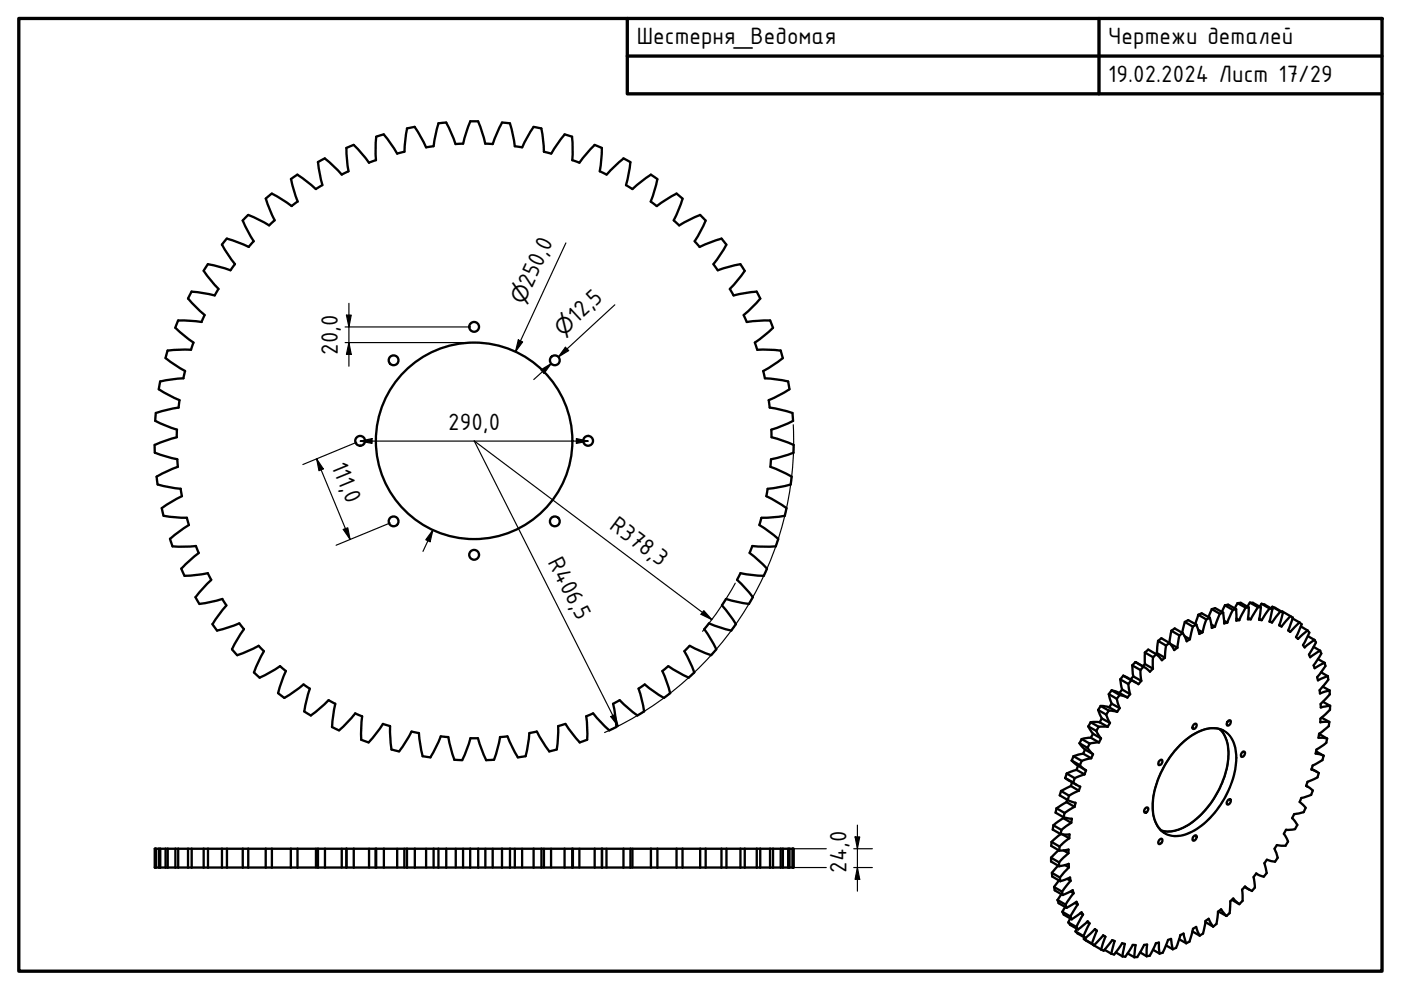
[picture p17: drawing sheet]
<svg xmlns="http://www.w3.org/2000/svg" width="297mm" height="210mm" viewBox="0 0 297 210" stroke-linecap="round" stroke-linejoin="round" font-family="sans-serif">
<defs><g id="words">
<g font-size="5.4">
<text x="135" y="9.3">Шестерня_Ведомая</text>
<text x="235" y="9.4">Чертежи деталей</text>
<text x="235" y="17.4">19.02.2024 Лист 17/29</text>
<text x="112.7" y="61.2" transform="rotate(-65 112.7 61.2)">250,0</text>
<text x="122.3" y="68.7" transform="rotate(-43 122.3 68.7)">12,5</text>
<text x="71.6" y="75.2" transform="rotate(-90 71.6 75.2)">20,0</text>
<text x="95" y="91.2">290,0</text>
<text x="70.2" y="98.7" transform="rotate(68 70.2 98.7)">111,0</text>
<text x="129" y="112" transform="rotate(37 129 112)">R378,3</text>
<text x="116.1" y="119.2" transform="rotate(63 116.1 119.2)">R406,5</text>
<text x="179.5" y="185.1" transform="rotate(-90 179.5 185.1)">24,0</text>
</g>
<g font-size="4.6">
<text x="111.1" y="64.7" transform="rotate(-65 111.1 64.7)">⌀</text>
<text x="119.4" y="71.4" transform="rotate(-43 119.4 71.4)">⌀</text>
</g>
</g></defs>
<!-- layer: Visible (ISO) -->
<g fill="none" stroke="#000" stroke-width=".49">
<path d="M61.7 38l.7 2.7 .7 2M63.1 37l1.7 1.3 2.2 1.8M63.1 37l-1.4 1M67.4 34.4l.5 2.8 .5 2.1M68.3 39.3l-1.3 .8M68.9 33.6l-1.5 .8M68.9 33.6l1.6 1.4 2 2M73.4 31.4l.2 2.8 .3 2.1-1.4 .7M75 30.7l-1.6 .7M75 30.7l1.9 2.1 1.3 1.7 1.5-.6M81.4 28.5l-1.6 .5-.2 2.8 .1 2.2M81.4 28.5l1.3 1.7 1.5 2.4"/>
<path d="M85.7 32.2l-1.5 .4M87.9 26.9l1.2 1.8 1.2 2.5M87.9 26.9l-1.6 .3-.4 2.8-.1 2.2M91.9 31l-1.5 .2M92.9 26.1l1.7-.1 2 4.5h1.6M93 26.1l-.7 2.8-.4 2.1M99.7 25.7l-1 2.7-.5 2.1M101.4 25.7h-1.7M101.4 25.7l.7 2 .8 2.8h1.6l1.9-4.5 .9 .1h.8l.6 2.1 .4 2.8 1.6 .2 1-1.9 1.4-2.4M113.1 26.9l1.7 .3 .3 2.1 .2 2.9 1.5 .4M119.7 28.5l1.6 .5 .1 2.1-.1 2.9M119.7 28.5l-1.7 2.3-1.1 1.8"/>
<path d="M121.4 33.9l1.4 .6M126.1 30.7l1.5 .7M126.1 30.7l-2 2.1-1.2 1.7M127.6 31.4l-.1 2.1-.3 2.8 1.4 .7M132.2 33.6l1.5 .8M132.2 33.6l-2.1 1.9-1.5 1.5M133.7 34.4l-.3 2.1-.7 2.8 1.4 .8 1.6-1.4 2.3-1.7M138 37l1.4 1M139.4 38l-.5 2.1-.9 2.7M43.2 57.4l1.7 2.3 1.4 1.6-.8 1.3M47.1 51.9l1.5 2.4 1.2 1.7M48.1 50.6l-1.1 1.3"/>
<path d="M48.1 50.6l2 .7 2.7 1.1M49.8 56l-.9 1.3-2.7-.8-2.1-.5-.9 1.4M51.4 46.8l1.2-1.2 2 .8 2.5 1.4M51.5 46.8l1.2 2.5 1.1 1.8M53.8 51.2l-1.1 1.1M56.4 42.1l.9 2.7 .9 1.9M57.6 41l-1.3 1.1M57.6 41.1l1.9 1 2.3 1.6M58.2 46.7l-1.1 1.1M63.1 42.7l-1.3 1M138 42.7l1.2 1 4.2-2.7 .7 .6 .6 .5-.9 2.7-1 1.9 1.2 1.1M148.4 45.6l1.2 1.2-1.2 2.5-1.1 1.9 1 1.1"/>
<path d="M148.4 45.6l-2.5 1.1-1.9 1.1M153 50.6l1 1.3-1.1 1.8-1.6 2.3 .9 1.3 2-.7 2.8-.6M153 50.6l-2.7 .9-2 .9M157 56l.9 1.4M157.9 57.4l-1.7 2.3-1.5 1.6 .8 1.3M35.1 75.9l2.3 1.7 1.9 1.1M35.5 74.3l-.4 1.6M37.2 69.5l2.1 1.9 1.7 1.2M39.2 78.7l-.3 1.5M40.6 61.8l-.7 1.5 1.9 2.1 1.6 1.4M40.6 61.8l2.2 .3 2.7 .5M41 72.6l-.5 1.5-5 .2"/>
<path d="M42.8 68.3l-2.9-.3h-2.1l-.6 1.5M43.4 66.8l-.7 1.4M157.7 66.8l.6 1.5 5-.4 .6 1.6-1.6 1.4-2.3 1.7M160 72.6l.5 1.6 2.2-.1 2.8 .2M160.4 61.8l-2.8 .4-2.1 .4M160.4 61.8l.8 1.5M161.2 63.3l-1.4 1.6-2.1 1.9M165.5 74.3l.5 1.6-1.8 1.3-2.4 1.5 .4 1.5 2.1 .2 2.8 .5 .3 1.6-1.9 1.1-2.5 1.2 .2 1.6 2.1 .4 2.7 .8 .1 1.6-1.9 .9-2.7 1M32.8 94.3v1.7M32.8 96l2.7 .9 2.1 .5 .1 1.6M33 87.6l-.1 1.6 2.6 1.2 2 .7v1.6M37.5 92.7l-2.7 .8-2 .8"/>
<path d="M37.7 99l-2.6 1.1-1.9 1M37.9 86.4l-2.8 .6-2 .6M38.9 80.2l-2.8 .3-2.1 .4-.3 1.2v.4l2.4 1.5 2 .8-.2 1.6M163.3 99l2 .8 2.5 1.3M163.5 97.4l-.2 1.6M163.5 91.1l.1 1.6 2 .6 2.7 1M168.3 94.3l-.1 1.7-2 .7-2.7 .7M33.2 101.1l.2 1.6M33.4 102.7l2.8 .7 2.1 .2M36 114.2l.6 1.6 2.8 .1 2.1-.1 .6 1.4-3.6 3.4M38.3 103.6l.3 1.6-3.7 2.1-.6 .4 .1 .4 .3 1.3 2.8 .3 2.1 .1M39.6 109.8l.4 1.5"/>
<path d="M40.1 111.3l-2.4 1.6-1.6 1.4M161 111.3l1.8 1.2 2.2 1.8M164.5 115.8l-2.2 .1-2.8-.1-.6 1.4 1.7 1.4 2 2-.7 1.5M165 114.3l-.5 1.6M166.4 109.4l-2.1 .3-2.9 .1-.4 1.5M167.8 101.1l-.2 1.6-2 .5-2.8 .4-.3 1.6 1.9 1 2.3 1.5-.3 1.7M38.4 120.6l.7 1.5 2.9-.2 2.1-.4 .7 1.4M44.8 123l-2 2-1.3 1.6 .6 1.1 .2 .4 4.9-1.1M45 132.3l1 1.4 2.7-.8 2-.7 1 1.2-1.5 2.4-1 1.8 1.1 1.3 2.6-1 1.9-1M47.1 127l.9 1.3M48 128.4l-1.8 2.2-1.1 1.8M54.8 136.9l1.1 1.2"/>
<path d="M56 138.1l-1.3 2.5-.8 2M145.1 138.1l1 1.9 1.1 2.6-1.2 1.1M146.2 136.9l-1.1 1.2M146.2 136.9l2.6 1.3 2 .7M150.3 132.2l-1 1.2 1.2 1.8 1.4 2.5-1.1 1.2M150.3 132.2l2.7 .9 2 .6M153.1 128.4l1.3 1.6 1.6 2.4M156 132.3l-1 1.4M156.3 123l1.5 1.5 1.8 2.1M159.6 126.6l-.8 1.4-4.9-1-.8 1.3M161.9 122.1l-2.1-.1-2.8-.5-.7 1.4M242.7 138.4v2.4"/>
<path d="M242.7 138.4l.8-.7 1.6 1M242.7 138.4l1.8 .9M244.5 139.3l-.1 2.5M245.1 138.7l1.2 1.3 .7-.5M245.1 138.7l-.6 .6M245.3 138.5l-.2 .1M245.3 138.5l1.7 1M245.5 135.9l-.2 2.6M245.5 135.9l.7-.6 1.7 1M245.5 135.9l1.7 1M247.2 136.9l-.2 2.6M247.9 136.3l1.1 1.5 .6-.5"/>
<path d="M247.9 136.3l-.7 .6M248 136.5l1.6 .8M248.4 133.7l-.5 2.6M248.4 133.7l1.6 1M248.4 133.7l.7-.5 1.7 1M250 134.7l-.4 2.6M250.8 134.2l.8 1.8 .7-.5M250.8 134.2l-.8 .5M251.2 134.9l1.1 .6M251.2 131.9l-.6 2.3M251.2 131.9l.7-.4 1.7 .9M251.2 131.9l1.7 1"/>
<path d="M252.9 132.9l-.6 2.6M253.6 132.4l.7 2 .7-.3M253.6 132.4l-.7 .5M254 133.5l1 .6M254.1 130.4l-.7 1.9M254.1 130.4l.7-.4 1.7 1M254.1 130.4l1.7 .9M255.8 131.3l-.8 2.8M256.5 131l.4 2.1 .7-.2M256.5 131l-.7 .3M256.8 132.4l.8 .5M256.9 129.2l-.7 1.6"/>
<path d="M256.9 129.2l.7-.3 1.7 1M256.9 129.2l1.7 .9M258.6 130.1l-1 2.8M259.3 129.9l.2 2.3 .7-.2M259.3 129.9l-.7 .2M259.5 131.6l.7 .4M259.7 128.3l-.7 1.5M259.7 128.3l.7-.1 1.7 1M259.7 128.3l1.7 1M261.4 129.3l-1.2 2.7M262.1 129.2v2.4l.6-.1M262.1 129.2l-.7 .1"/>
<path d="M262.1 131.1l.6 .4M262.4 127.9l-.6 1.1M262.4 127.9l.7-.1 1.7 1M262.4 127.9l1.7 .9M264.1 128.8l-1.4 2.7M264.6 131l.6 .3M264.8 128.8l-.2 2.5h.6M264.8 128.8h-.7M265 127.8l-.5 .8M265 127.8h.6l1.7 1M265 127.8l1.7 .9M266.7 128.7l-1.5 2.6"/>
<path d="M266.7 128.7l.6 .1M267 131.2l.5 .3M267.3 128.8l-.4 2.6 .6 .1M267.5 128l-.4 .6M267.5 128l.6 .2 1.7 1M267.5 128l1.7 1M269.2 129l-1.7 2.5M269.2 129l.6 .2M269.2 131.7l.5 .3M269.8 129.2l-.6 2.6 .5 .2M269.8 128.7l-.3 .3M269.8 128.7l2.2 1.2"/>
<path d="M269.8 128.7l1.7 .9M271.5 129.6l-1.8 2.4M271.5 129.6l.5 .3M271.8 129.8l.1-.2 1.7 1M272 129.9l-.8 2.7 .5 .2 1.9-2.2M273.6 130.6l.5 .4-1 2.7 .4 .3 2-2M274 131.1l1.5 .9M275.5 132l.5 .4-1.2 2.7 .4 .4 2-1.8M275.8 132.8l1.4 .9M277.2 133.7l.4 .4-1.3 2.7 .3 .5 2.1-1.6M277.3 134.9l1.4 .8M278.5 137.2l1.4 .8"/>
<path d="M278.7 135.7l.3 .5-1.5 2.6 .3 .5 2.1-1.3M279.4 139.7l1.4 .8M279.9 138l.2 .6-1.6 2.5 .2 .6 2.1-1.2M53.8 142.6l1.3 1.1M60.6 142.3l-1.2-1.1-1.8 1.2-2.5 1.3M60.6 142.3l-1 2.6-.6 2M64.5 150.8l1.4 .9 2.2-1.8 1.6-1.5 1.4 .8-.7 4.9 1.5 .8M65.7 146l-1.4-.9-1.6 1.3-2.4 1.6-1.4-1M65.7 146l-.8 2.7-.4 2.1M75.3 151.3l1.5 .6M75.3 151.2l-1.4 1.7-2 1.9M76.8 151.9l-.2 2.8v2.1"/>
<path d="M82.7 154l-1.5-.5-1.2 1.7-1.8 2.2-1.6-.6M82.7 153.9l.1 2.9 .2 2.1 1.6 .4M88.8 155.4l-1.5-.3-1.1 1.9-1.6 2.3M88.8 155.4l.4 2.8 .4 2.1M93.5 156.1l-.9 2-1.3 2.5M93.5 156.1l1.5 .2M95.1 156.3l.6 2.7 .6 2.1 1.3 .1h.4l.3-.7 1.4-4h1.6M101.3 156.5l.9 2.7 .9 2M106 156.3l-.4 2.1-.8 2.7-1.7 .1M107.6 156.1l-1.6 .2M107.6 156.1l1.1 2.6 1.1 1.9M112.2 155.4l-.2 2.1-.6 2.8"/>
<path d="M112.2 155.4l1.6-.3 2.6 4.2M118.3 153.9v2.2l-.3 2.8-1.6 .4M119.9 153.5l-1.5 .5M125.7 151.3l-1.4 .6 .2 2.8v2.1l-1.6 .6-1.4-1.6-1.6-2.3M125.8 151.2l1.8 2.2 1.6 1.4M131.4 148.5l-1.4 .7 .4 2.1 .3 2.8-1.5 .8M131.4 148.4l2 2 1.7 1.3 1.5-.9M135.4 146l.6 2 .6 2.8M135.4 146l1.3-.9 2.3 1.7 1.8 1.2M140.4 142.3l.8 1.9 .9 2.7M141.7 141.3l-1.3 1M141.7 141.2l2.4 1.5 1.9 1"/>
<path d="M142.1 147l-1.3 1M228.9 157.6l1.1 1.3M228.9 157.6l1.7 1M229.3 156.7l1.7 1M229.3 156.7l-.4 .9M229.7 159.8l-2.1 .5M229.7 159.8l1.7 1M230 158.9l-.3 .9M230 158.9l1.7 1M230.6 158.6l1.1 1.3M230.8 154l.9 1.6M230.8 154l1.6 1"/>
<path d="M231 157.7l-.4 .9M231.2 153.1h2M231.2 153.1l1.7 1M231.2 153.1l-.4 .9M231.3 156.4l-2 .3M231.3 156.4l1.7 1M231.7 155.6l-.4 .8M231.7 159.9l-.3 .9M231.7 155.6l1.7 1M232.4 155l1 1.6M232.8 150.5l.8 1.8M232.8 150.5l1.7 1"/>
<path d="M232.9 154.1h1.9M232.9 154.1l-.5 .9M233 157.4l-2 .3M233.2 153.1l1.6 1M233.4 149.7l1.8 .3M233.4 149.7l1.7 1M233.4 149.7l-.6 .8M233.4 156.6l-.4 .8M233.6 152.3l-.4 .8M233.6 152.3l1.7 1M234.5 151.5l.8 1.8M235.1 147.2l.6 2"/>
<path d="M235.1 150.7l1.8 .2M235.1 147.2l1.7 1M235.1 150.7l-.6 .8M235.2 150l1.7 .9M235.3 153.3l-.5 .8M235.7 146.4l1.6 .5M235.7 149.2l-.5 .8M235.7 146.4l1.7 1M235.7 149.2l1.7 .9M235.7 146.4l-.6 .8M236.8 148.2l.6 1.9M237.3 146.9l1.7 1"/>
<path d="M237.4 147.4l1.6 .5M237.4 150.1l-.5 .8M237.4 147.4l-.6 .8M237.5 144l.4 2.2M237.5 144l1.7 1M237.9 146.2l-.6 .7M237.9 146.2l1.7 1M238.2 143.3l2.6 1.4M238.2 143.3l1.7 1M238.2 143.3l-.7 .7M239.2 145l.4 2.2M239.6 147.2l-.6 .7"/>
<path d="M239.9 144.3l1.5 .8 .6-.7M239.9 144.3l-.7 .7M240.1 141.1l.2 2.3M240.1 141.1l1.7 1M240.3 143.4l-.6 .6M240.3 143.4l1.7 1M240.7 140.4h.2M240.7 140.4l1.9 1M240.7 140.4l-.6 .7M241.8 142.1l.2 2.3M242.7 140.8l-.4 .5M242.7 140.8l1.7 1"/>
<path d="M244.4 141.8l-.6 .6-1.4-1-.6 .7M253.1 153.6a.37 .37 0 0 1 .6-.1 .37 .37 0 0 1-.1 .6 .47 .47 0 0 1-.3 .4 .47 .47 0 0 1-.5-.1zM258.6 154.6a7.7 7.7 0 0 1 1.7 6.8 19.5 19.5 0 0 1-9.3 14l-.4 .2a5.8 5.8 0 0 1-4.4 .5M259.5 155a6.1 6.1 0 0 0-6.2 .6 19.3 19.3 0 0 0-8.9 15.8 6.2 6.2 0 0 0 2.5 5.2M260.4 152.9a.37 .37 0 0 1 .5-.1 .37 .37 0 0 1 0 .6 .43 .43 0 0 1-.3 .4 .43 .43 0 0 1-.5-.2zM263.3 159.6a.38 .38 0 0 1 .6-.2 .38 .38 0 0 1 0 .7 .43 .43 0 0 1-.3 .3 .43 .43 0 0 1-.5-.1zM279 159.3l1.6 .9M279.7 155.6l1.7 1M280.1 142.6l1.4 .8M280.2 152.2l1.6 .9M280.5 145.6l1.4 .8M280.5 148.8l1.5 .8"/>
<path d="M280.8 140.5l.2 .7-1.7 2.4 .1 .7 2.1-.9M281.4 156.6l-.2 .9-2.1 1.4-.2 .9 1.7 .4M281.5 143.4l.1 .7-1.8 2.2 .1 .7 2-.6M281.8 153.1l-.1 .9-2 1.6-.2 .8 1.9 .2M281.9 146.4v.8l-1.9 2.1v.7l2-.4M282 149.6v.9l-2 1.9-.1 .7h1.9M32.9 180v3.9M33.1 180v3.9M33.7 180v3.9M34 180v3.9M35.1 180v3.9M35.6 180v3.9"/>
<path d="M37.2 180v3.9M37.8 180v3.9M39.9 180v3.9M40.6 180v3.9M43.2 180v3.9M44.1 180v3.9M47.1 180v3.9M48.1 180v3.9M51.5 180v3.9M52.6 180v3.9M56.3 180v3.9M57.6 180v3.9"/>
<path d="M61.7 180v3.9M63.1 180h4.3M63.1 180h-30.3v3.9h30.3M63.1 180v3.9M67 180v3.9M67.4 180h1.5M67.4 180v3.9M68.9 180h4.5M68.9 180v3.9M72.5 180v3.9M73.4 180h1.6M73.4 180v3.9"/>
<path d="M75 180h4.8M75 180v3.9M78.2 180v3.9M79.6 180v3.9M79.8 180h1.6M79.8 180v3.9M81.4 180h4.9M81.4 180v3.9M84.2 180v3.9M85.7 180v3.9M86.3 180h1.6M86.3 180v3.9"/>
<path d="M87.9 180h4M87.9 180v3.9M89.6 160.3l1.7 .3M90.3 180v3.9M91.9 180h2.7M91.9 180v3.9M93 180v3.9M94.6 180h5.1M94.6 180v3.9M96.6 180v3.9M98.2 180v3.9M99.7 180h1.7"/>
<path d="M99.7 180v3.9M101.4 180h5M101.4 180v3.9M102.9 180v3.9M104.5 180v3.9M106.4 180h1.7M106.4 180v3.9M108.1 180h5M108.1 180v3.9M109.1 180v3.9M110.7 180v3.9M111.5 160.3l-1.7 .3"/>
<path d="M113.1 180h1.7M113.1 180v3.9M114.8 180h4.9M114.8 180v3.9M115.3 180v3.9M116.8 180v3.9M119.7 180h1.6M119.7 180v3.9M121.3 180h4.8M121.3 180v3.9M121.5 180v3.9M122.8 180v3.9"/>
<path d="M126.1 180h1.5M126.1 180v3.9M127.6 180h4.6M127.6 180v3.9M128.6 180v3.9M132.2 180h1.5M132.2 180v3.9M133.7 180h4.3M133.7 180v3.9M134.1 180v3.9M138 180h30.3v3.9h-30.3M138 180v3.9"/>
<path d="M139.4 180v3.9M143.4 180v3.9M144.7 180v3.9M148.4 180v3.9M149.6 180v3.9M153 180v3.9M154 180v3.9M157 180v3.9M157.9 180v3.9M160.4 180v3.9M161.2 180v3.9M163.3 180v3.9"/>
<path d="M163.9 180v3.9M165.5 180v3.9M166 180v3.9M167.1 180v3.9M167.4 180v3.9M168 180v3.9M168.1 180v3.9M223 178.5l1.6 1M223 178.5l-.1 .9 1.7 .9M223.3 175l1.7 1M223.3 175l-.1 .9 1.7 .9M224 171.4l1.7 1"/>
<path d="M224 171.4l-.2 .9 1.7 1M224.6 179.5v.8M224.9 176.8l-1.9 1.7M224.9 176.8l1.9 .1-.1 .8M225 167.7l1.7 1M225 167.7l-.3 .9 1.7 1M225 176l-.1 .8M225.3 176.9l1.4 .8M225.4 173.5l-2.1 1.5M225.4 173.5l1.7 .9M225.5 173.2l-.1 .3M225.5 173.3l1.8 .3-.2 .8"/>
<path d="M225.7 172.4l-.2 .9M225.8 165l2.4 1.4M225.8 165l1.7 .9M226.1 170.1l-2.1 1.3M226.1 170.1l1.7 1M226.2 164l1.7 1M226.2 164l-.4 1M226.2 169.5l-.1 .6M226.4 169.6l1.6 .6-.2 .9M226.7 168.7l-.3 .9M226.7 177.7l-2.1 1.8M227 166.7l-2 1"/>
<path d="M227 166.7l1.7 .9M227.1 174.4l-2.1 1.6M227.2 161.3l1.4 1M227.2 161.3l1.8 .9M227.3 165.9l-.3 .8M227.5 165.9l1.5 .9-.3 .8M227.6 160.3l1.7 1M227.6 160.3l-.4 1M227.8 171.1l-2.1 1.3M227.9 165l-.4 .9M228.2 163.2l-2 .8M228.2 163.2l1.7 1"/>
<path d="M228.6 162.3l-.4 .9M228.6 162.3l1.7 1M228.7 167.6l-2 1.1M229 162.2l1.3 1.1M229.3 161.3l-.3 .9M229.9 164.2l-2 .8M230.3 163.3l-.4 .9M231.4 160.8l-2.1 .5M242.7 171.5a.4 .4 0 0 1 .7-.2 .4 .4 0 0 1-.1 .6 .4 .4 0 0 1-.6 .4 .4 .4 0 0 1 0-.7zM245.7 178.2a.41 .41 0 0 1 .7-.3 .41 .41 0 0 1-.1 .7 .39 .39 0 0 1-.4 .4 .39 .39 0 0 1-.3-.6zM245.8 161.4a.4 .4 0 0 1 .6-.2 .4 .4 0 0 1-.1 .7 .37 .37 0 0 1-.5 .3 .37 .37 0 0 1-.2-.6zM253 177.4a.38 .38 0 0 1 .3-.3 .38 .38 0 0 1 .4 .3 .63 .63 0 0 1-.8 .7z"/>
<path d="M260.4 169.6a.37 .37 0 0 1 .6 0 .37 .37 0 0 1-.2 .6 .41 .41 0 0 1-.6 .4 .41 .41 0 0 1 0-.8zM276.9 166.6l1.4 1-.3 .9-2.1 .7-.3 .8 1.2 1.3-.4 .9-2 .4-.4 .9 1.1 1.4-.5 .9-1.9 .1-.5 .9 .9 1.6-.5 .9-1.9-.1-.5 .8 .7 1.9-.6 .8-1.7-.4-.5 .7 .5 2.1-.7 .8-1.6-.7-.5 .7 .3 2.3-.7 .7-1.4-.9-.7 .6 .2 2.4-.8 .7M276.9 166.6l.4 .2M278.1 163l1.2 .7M280.6 160.2l-.2 .9-2.1 1.2-.2 .9 1.5 .7-.3 .9-2.1 1-.3 .8M63.1 183.9h4.3M67.4 183.9h1.5M68.9 183.9h4.5M73.4 183.9h1.6M75 183.9h4.8M79.8 183.9h1.6M81.4 183.9h4.9"/>
<path d="M86.3 183.9h1.6M87.9 183.9h5.1M93 183.9h1.6M94.6 183.9h5.1M99.7 183.9h1.7M101.4 183.9h5M106.4 183.9h1.7M108.1 183.9h5M113.1 183.9h1.7M114.8 183.9h4.9M119.7 183.9h1.6M121.3 183.9h4.8"/>
<path d="M126.1 183.9h1.5M127.6 183.9h4.6M132.2 183.9h1.5M133.7 183.9h4.3M222.8 181.9l1.7 .9M222.8 181.9v.8l1.7 1M223 185.1l1.7 1M223 185.1l.1 .7 1.7 1M223.5 188.1l1.7 1M223.5 188.1l.1 .7 1.7 1M224.2 190.8l1.7 1M224.2 190.8l.2 .7 1.7 1"/>
<path d="M224.3 183.6l-1.3 1.5M224.4 180.3l-1.6 1.6M224.5 186.7l-1 1.4M224.5 183.7l2.1-.5v.7M224.5 182.8v.9M224.6 180.3l2-.2-.1 .8M224.7 186.1l.1 .7M225 189.6l-.8 1.2M225.2 189.1l.1 .7M225.2 193.3l1.7 1M225.2 193.3l.3 .6 1.7 1M225.5 180.3l1 .6"/>
<path d="M225.8 183.4l.8 .5M225.8 192.3l-.6 1M225.9 191.8l.2 .7M226.3 186.3l.7 .5M226.5 180.9l-2 1.9M226.5 195.6l1.7 .9M226.5 195.6l.4 .5 1.7 1M226.6 183.9l-1.9 2.2M226.9 194.7l-.4 .9M226.9 194.3l.3 .6M227 186.8l-.1-.7-2.1 .7M227 186.8l-1.8 2.3"/>
<path d="M227 189l.6 .4M227.6 189.4l-.2-.7-2.1 1.1M227.6 189.4l-1.7 2.4M227.9 191.5l.6 .3M228 197.5l1.7 1M228 197.5l.5 .4 1.7 1M228.2 196.5l.4 .6M228.3 196.9l-.3 .6M228.5 191.8l-.3-.6-2.1 1.3M228.5 191.8l-1.6 2.5M229.1 193.6l.5 .3M229.6 193.9l-.3-.5-2.1 1.5"/>
<path d="M229.6 193.9l-1.4 2.6M229.7 198.5l.5 .4M229.8 199.1l1.7 1M229.8 199.1l2.2 1.3M229.9 198.8l-.1 .3M230.5 195.5l.5 .3M231 195.8l-.4-.5-2 1.8M231 195.8l-1.3 2.7M232.1 197.1l.5 .2M232.6 197.3l-.4-.3-2 1.9M232.6 197.3l-1.1 2.8M250 199.1l1.5 .9"/>
<path d="M251.5 200l-.6-2.1-.6 .4-1 2.7-.7 .3M252.8 197.5l1.6 .9M254.4 198.4l-.8-1.9-.7 .4-.7 2.7-.7 .4M255.6 195.5l1.6 1M257.2 196.5l-.9-1.7-.7 .5-.5 2.6-.7 .5M258.3 193.3l1.7 .9M260 194.2l-1.1-1.4-.7 .5-.3 2.6-.7 .6M261.2 190.8l1.5 .9M262.7 191.7l-1.2-1.2-.7 .6-.1 2.5-.7 .6M263.9 188.1l1 .5M266.3 185.2l.2 .1M231.5 200.1l.5 .3"/>
<path d="M231.8 200.3l1.7 1M232 200.4l1.9-2.1 .5 .3-.9 2.7M233.5 201.3l.5 .3 1.8-2.3 .5 .2-.7 2.7M234.2 201.4l1.4 .8M235.6 202.2l.6 .2 1.7-2.4 .6 .1-.5 2.7M236.6 201.9l1.4 .9M238 202.8h.6l1.6-2.5 .6 .1-.3 2.6M239.1 202.1l1.4 .9M241.7 201.9l1.4 .8M243.1 202.7l.1-2.4h-.6l-1.5 2.6-.6 .1M244.4 201.4l1.5 .8M245.9 202.2l-.2-2.4-.6 .2-1.3 2.6-.7 .1"/>
<path d="M247.2 200.4l1.4 .9M248.6 201.3l-.3-2.2-.7 .2-1.1 2.7-.6 .2"/>
<circle cx="83.4" cy="76.4" r="1.04"/>
<circle cx="100.5" cy="69.3" r="1.04"/>
<circle cx="117.6" cy="76.4" r="1.04"/>
<circle cx="76.4" cy="93.5" r="1.04"/>
<circle cx="100.5" cy="93.5" r="20.8"/>
<circle cx="124.7" cy="93.5" r="1.04"/>
<circle cx="83.4" cy="110.5" r="1.04"/>
<circle cx="100.5" cy="117.6" r="1.04"/>
<circle cx="117.6" cy="110.5" r="1.04"/>
</g>
<!-- layer: Visible Narrow (ISO) -->
<path d="M250.3 157.8a10 10 0 0 1 7.7-3.4 5.2 5.2 0 0 1 4.1 5.2 18.6 18.6 0 0 1-4.5 12.8 12.2 12.2 0 0 1-8.2 4.9 4.8 4.8 0 0 1-4.8-4.2 17.3 17.3 0 0 1 3.5-12.7zM258.6 154.6a7.7 7.7 0 0 1 1.7 7 19.5 19.5 0 0 1-9.1 13.7 6.6 6.6 0 0 1-5 .8M259.5 155a6.2 6.2 0 0 1 2.5 5.7 19.3 19.3 0 0 1-9.3 15.6 6.2 6.2 0 0 1-5.8 .3" fill="none" stroke="#000" stroke-width=".35"/>
<!-- layer: Visible (ISO) -->
<circle cx="279.7" cy="155.6" r=".25" fill="#000"/>
<!-- layer: Border (ISO) -->
<path d="M4 3.9h289v202h-289zM133 3.9v16h160M133 11.9h160M233 3.9v16" fill="none" stroke="#000" stroke-width=".71"/>
<!-- layer: Dimension (ISO) -->
<g fill="none" stroke="#000" stroke-width=".25">
<path d="M120 51.5l-10.7 23.1M73.2 69.3h26.5M73.2 72.6h26.5M73.4 66.8h1.1l-.5 2.5zM74 72.6l.5 2.5h-1.1zM74 64.3v13.3M109.9 72.1l.9 .4-1.5 2.1zM114.7 78.4l2.2-1.3-1.5 2.1zM116.9 77.1l-3.7 3.4M119.9 73.6l.7 .7-2.2 1.4zM130.4 64.6l-12 11.1M67.1 97.3l1.4 2.1-.9 .4z"/>
<path d="M67.1 97.3l7.1 17.1M75.6 93.8l-11.4 4.7M76.4 93.5l2.5-.5v1zM76.4 93.5h48.3M122.2 93l2.5 .5-2.5 .5zM168.2 90.1a67.8 67.8 0 0 1-40 65.2M72.8 112.3l.9-.4 .5 2.5zM82.7 110.9l-11.4 4.7M91.8 112.4l-.6 2.5-.9-.5zM91.8 112.4l-2.1 4.5M149.2 129.5l1.7 1.9-2.3-1.2zM150.9 131.4l-50.4-37.9 30.6 60.5"/>
<path d="M155.9 123.6a63.1 63.1 0 0 1-6.9 10.3M129.5 151.9l.9-.4 .7 2.5zM167.9 180h7.3M181 180h4M181.3 177.4h1l-.5 2.6zM181.8 174.9v14M167.9 183.9h7.3M181 183.9h4M181.8 183.9l.5 2.5h-1z"/>
</g>
<g fill="#000">
<path d="M73.4 66.8h1.1l-.5 2.5zM74 72.6l.5 2.5h-1.1zM109.9 72.1l.9 .4-1.5 2.1zM114.7 78.4l2.2-1.3-1.5 2.1zM119.9 73.6l.7 .7-2.2 1.4zM67.1 97.3l1.4 2.1-.9 .4zM76.4 93.5l2.5-.5v1zM122.2 93l2.5 .5-2.5 .5zM72.8 112.3l.9-.4 .5 2.5zM91.8 112.4l-.6 2.5-.9-.5zM149.2 129.5l1.7 1.9-2.3-1.2zM129.5 151.9l.9-.4 .7 2.5z"/>
<path d="M181.3 177.4h1l-.5 2.6zM181.8 183.9l.5 2.5h-1z"/>
</g>
<use href="#words"/>
</svg>
